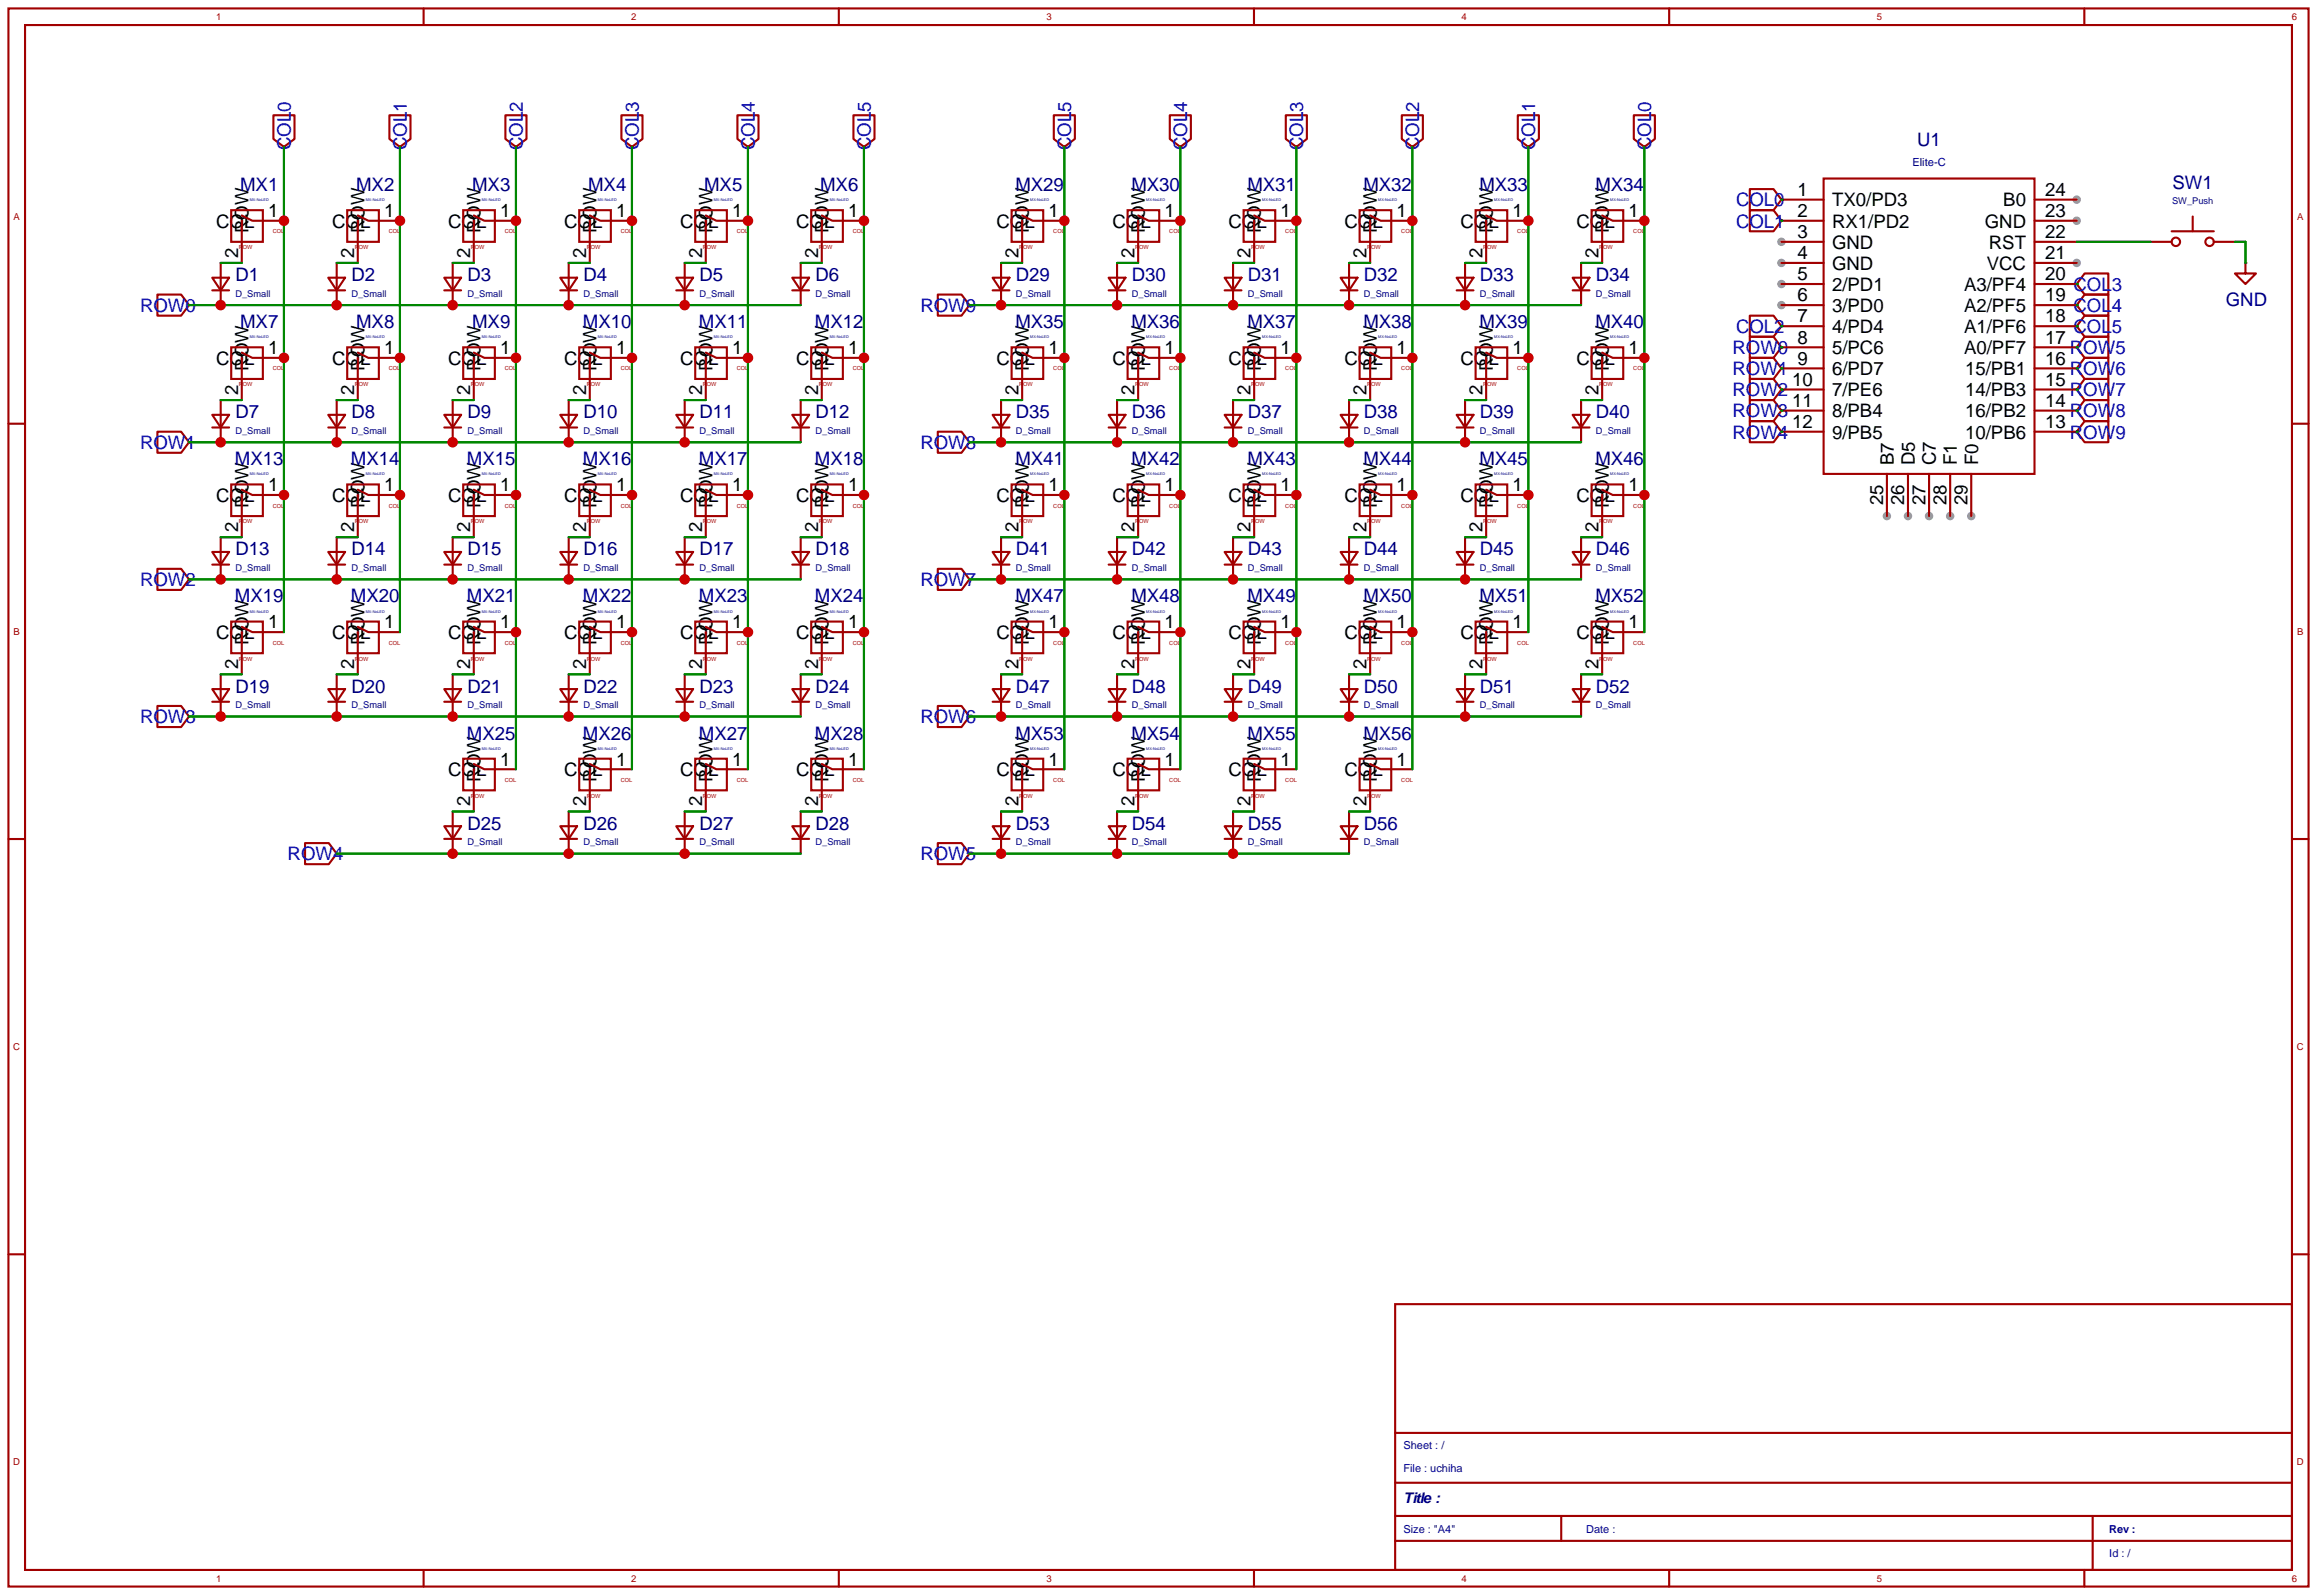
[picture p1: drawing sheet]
<svg xmlns="http://www.w3.org/2000/svg" width="279mm" height="192mm" viewBox="0 0 279 192" stroke-linecap="round" stroke-linejoin="round" font-family="sans-serif">
<defs><g id="words">
<g font-size="2.2" fill="#000080">
<text x="230.9" y="17.6">U1</text>
<text x="28.9" y="23">MX1</text>
<text x="42.9" y="23">MX2</text>
<text x="56.9" y="23">MX3</text>
<text x="70.8" y="23">MX4</text>
<text x="84.8" y="23">MX5</text>
<text x="98.8" y="23">MX6</text>
<text x="122.3" y="23">MX29</text>
<text x="136.2" y="23">MX30</text>
<text x="150.2" y="23">MX31</text>
<text x="164.2" y="23">MX32</text>
<text x="178.2" y="23">MX33</text>
<text x="192.1" y="23">MX34</text>
<text x="261.6" y="22.7">SW1</text>
<text x="28.4" y="33.8">D1</text>
<text x="42.3" y="33.8">D2</text>
<text x="56.3" y="33.8">D3</text>
<text x="70.3" y="33.8">D4</text>
<text x="84.2" y="33.8">D5</text>
<text x="98.2" y="33.8">D6</text>
<text x="122.3" y="33.8">D29</text>
<text x="136.3" y="33.8">D30</text>
<text x="150.3" y="33.8">D31</text>
<text x="164.2" y="33.8">D32</text>
<text x="178.2" y="33.8">D33</text>
<text x="192.2" y="33.8">D34</text>
<text x="28.9" y="39.5">MX7</text>
<text x="42.9" y="39.5">MX8</text>
<text x="56.9" y="39.5">MX9</text>
<text x="70.2" y="39.5">MX10</text>
<text x="84.2" y="39.5">MX11</text>
<text x="98.1" y="39.5">MX12</text>
<text x="122.3" y="39.5">MX35</text>
<text x="136.2" y="39.5">MX36</text>
<text x="150.2" y="39.5">MX37</text>
<text x="164.2" y="39.5">MX38</text>
<text x="178.2" y="39.5">MX39</text>
<text x="192.1" y="39.5">MX40</text>
<text x="268.1" y="36.9">GND</text>
<text x="28.4" y="50.4">D7</text>
<text x="42.3" y="50.4">D8</text>
<text x="56.3" y="50.4">D9</text>
<text x="70.3" y="50.4">D10</text>
<text x="84.2" y="50.4">D11</text>
<text x="98.2" y="50.4">D12</text>
<text x="122.3" y="50.4">D35</text>
<text x="136.3" y="50.4">D36</text>
<text x="150.3" y="50.4">D37</text>
<text x="164.2" y="50.4">D38</text>
<text x="178.2" y="50.4">D39</text>
<text x="192.2" y="50.4">D40</text>
<text x="28.3" y="56">MX13</text>
<text x="42.3" y="56">MX14</text>
<text x="56.2" y="56">MX15</text>
<text x="70.2" y="56">MX16</text>
<text x="84.2" y="56">MX17</text>
<text x="98.1" y="56">MX18</text>
<text x="122.3" y="56">MX41</text>
<text x="136.2" y="56">MX42</text>
<text x="150.2" y="56">MX43</text>
<text x="164.2" y="56">MX44</text>
<text x="178.2" y="56">MX45</text>
<text x="192.1" y="56">MX46</text>
<text x="28.4" y="66.9">D13</text>
<text x="42.3" y="66.9">D14</text>
<text x="56.3" y="66.9">D15</text>
<text x="70.3" y="66.9">D16</text>
<text x="84.2" y="66.9">D17</text>
<text x="98.2" y="66.9">D18</text>
<text x="122.3" y="66.9">D41</text>
<text x="136.3" y="66.9">D42</text>
<text x="150.3" y="66.9">D43</text>
<text x="164.2" y="66.9">D44</text>
<text x="178.2" y="66.9">D45</text>
<text x="192.2" y="66.9">D46</text>
<text x="28.3" y="72.5">MX19</text>
<text x="42.3" y="72.5">MX20</text>
<text x="56.2" y="72.5">MX21</text>
<text x="70.2" y="72.5">MX22</text>
<text x="84.2" y="72.5">MX23</text>
<text x="98.1" y="72.5">MX24</text>
<text x="122.3" y="72.5">MX47</text>
<text x="136.2" y="72.5">MX48</text>
<text x="150.2" y="72.5">MX49</text>
<text x="164.2" y="72.5">MX50</text>
<text x="178.2" y="72.5">MX51</text>
<text x="192.1" y="72.5">MX52</text>
<text x="28.4" y="83.4">D19</text>
<text x="42.3" y="83.4">D20</text>
<text x="56.3" y="83.4">D21</text>
<text x="70.3" y="83.4">D22</text>
<text x="84.2" y="83.4">D23</text>
<text x="98.2" y="83.4">D24</text>
<text x="122.3" y="83.4">D47</text>
<text x="136.3" y="83.4">D48</text>
<text x="150.3" y="83.4">D49</text>
<text x="164.2" y="83.4">D50</text>
<text x="178.2" y="83.4">D51</text>
<text x="192.2" y="83.4">D52</text>
<text x="56.2" y="89">MX25</text>
<text x="70.2" y="89">MX26</text>
<text x="84.2" y="89">MX27</text>
<text x="98.1" y="89">MX28</text>
<text x="122.3" y="89">MX53</text>
<text x="136.2" y="89">MX54</text>
<text x="150.2" y="89">MX55</text>
<text x="164.2" y="89">MX56</text>
<text x="56.3" y="99.9">D25</text>
<text x="70.3" y="99.9">D26</text>
<text x="84.2" y="99.9">D27</text>
<text x="98.2" y="99.9">D28</text>
<text x="122.3" y="99.9">D53</text>
<text x="136.3" y="99.9">D54</text>
<text x="150.3" y="99.9">D55</text>
<text x="164.2" y="99.9">D56</text>
</g>
<g font-size="2.2" fill="#00f">
<text x="35" y="18.1" transform="rotate(-90 35 18.1)">COL0</text>
<text x="49" y="18.1" transform="rotate(-90 49 18.1)">COL1</text>
<text x="63" y="18.1" transform="rotate(-90 63 18.1)">COL2</text>
<text x="76.9" y="18.1" transform="rotate(-90 76.9 18.1)">COL3</text>
<text x="90.9" y="18.1" transform="rotate(-90 90.9 18.1)">COL4</text>
<text x="104.9" y="18.1" transform="rotate(-90 104.9 18.1)">COL5</text>
<text x="129" y="18.1" transform="rotate(-90 129 18.1)">COL5</text>
<text x="143" y="18.1" transform="rotate(-90 143 18.1)">COL4</text>
<text x="156.9" y="18.1" transform="rotate(-90 156.9 18.1)">COL3</text>
<text x="170.9" y="18.1" transform="rotate(-90 170.9 18.1)">COL2</text>
<text x="184.9" y="18.1" transform="rotate(-90 184.9 18.1)">COL1</text>
<text x="198.8" y="18.1" transform="rotate(-90 198.8 18.1)">COL0</text>
<text x="209.1" y="27.4">COL1</text>
<text x="209.1" y="24.9">COL0</text>
<text x="249.7" y="35">COL3</text>
<text x="16.9" y="37.6">ROW0</text>
<text x="110.8" y="37.6">ROW9</text>
<text x="209.1" y="40.1">COL2</text>
<text x="249.7" y="40.1">COL5</text>
<text x="249.7" y="37.6">COL4</text>
<text x="208.6" y="42.6">ROW0</text>
<text x="208.6" y="45.2">ROW1</text>
<text x="208.6" y="47.7">ROW2</text>
<text x="249.3" y="42.6">ROW5</text>
<text x="249.3" y="45.2">ROW6</text>
<text x="249.3" y="47.7">ROW7</text>
<text x="208.6" y="52.8">ROW4</text>
<text x="208.6" y="50.3">ROW3</text>
<text x="249.3" y="50.3">ROW8</text>
<text x="249.3" y="52.8">ROW9</text>
<text x="16.9" y="54.1">ROW1</text>
<text x="110.8" y="54.1">ROW8</text>
<text x="16.9" y="70.6">ROW2</text>
<text x="110.8" y="70.6">ROW7</text>
<text x="16.9" y="87.1">ROW3</text>
<text x="110.8" y="87.1">ROW6</text>
<text x="34.6" y="103.6">ROW4</text>
<text x="110.8" y="103.6">ROW5</text>
</g>
<g font-size="2.2">
<text x="216.5" y="23.6">1</text>
<text x="246.3" y="23.6">24</text>
<text x="26" y="27.4">COL</text>
<text x="29.9" y="28.1" transform="rotate(-90 29.9 28.1)">ROW</text>
<text x="32.3" y="26.1">1</text>
<text x="40" y="27.4">COL</text>
<text x="43.9" y="28.1" transform="rotate(-90 43.9 28.1)">ROW</text>
<text x="46.3" y="26.1">1</text>
<text x="54" y="27.4">COL</text>
<text x="57.9" y="28.1" transform="rotate(-90 57.9 28.1)">ROW</text>
<text x="60.2" y="26.1">1</text>
<text x="67.9" y="27.4">COL</text>
<text x="71.8" y="28.1" transform="rotate(-90 71.8 28.1)">ROW</text>
<text x="74.2" y="26.1">1</text>
<text x="81.9" y="27.4">COL</text>
<text x="85.8" y="28.1" transform="rotate(-90 85.8 28.1)">ROW</text>
<text x="88.2" y="26.1">1</text>
<text x="95.9" y="27.4">COL</text>
<text x="99.8" y="28.1" transform="rotate(-90 99.8 28.1)">ROW</text>
<text x="102.2" y="26.1">1</text>
<text x="120" y="27.4">COL</text>
<text x="123.9" y="28.1" transform="rotate(-90 123.9 28.1)">ROW</text>
<text x="126.3" y="26.1">1</text>
<text x="134" y="27.4">COL</text>
<text x="137.9" y="28.1" transform="rotate(-90 137.9 28.1)">ROW</text>
<text x="140.3" y="26.1">1</text>
<text x="148" y="27.4">COL</text>
<text x="151.9" y="28.1" transform="rotate(-90 151.9 28.1)">ROW</text>
<text x="154.2" y="26.1">1</text>
<text x="161.9" y="27.4">COL</text>
<text x="165.8" y="28.1" transform="rotate(-90 165.8 28.1)">ROW</text>
<text x="168.2" y="26.1">1</text>
<text x="175.9" y="27.4">COL</text>
<text x="179.8" y="28.1" transform="rotate(-90 179.8 28.1)">ROW</text>
<text x="182.2" y="26.1">1</text>
<text x="189.9" y="27.4">COL</text>
<text x="193.8" y="28.1" transform="rotate(-90 193.8 28.1)">ROW</text>
<text x="196.1" y="26.1">1</text>
<text x="216.5" y="26.1">2</text>
<text x="216.5" y="28.7">3</text>
<text x="220.6" y="24.9">TX0/PD3</text>
<text x="220.6" y="27.4">RX1/PD2</text>
<text x="220.6" y="29.9">GND</text>
<text x="239" y="27.4">GND</text>
<text x="239.5" y="29.9">RST</text>
<text x="241.3" y="24.9">B0</text>
<text x="246.3" y="28.7">22</text>
<text x="246.3" y="26.1">23</text>
<text x="28.7" y="31" transform="rotate(-90 28.7 31)">2</text>
<text x="42.6" y="31" transform="rotate(-90 42.6 31)">2</text>
<text x="56.6" y="31" transform="rotate(-90 56.6 31)">2</text>
<text x="70.6" y="31" transform="rotate(-90 70.6 31)">2</text>
<text x="84.5" y="31" transform="rotate(-90 84.5 31)">2</text>
<text x="98.5" y="31" transform="rotate(-90 98.5 31)">2</text>
<text x="122.6" y="31" transform="rotate(-90 122.6 31)">2</text>
<text x="136.6" y="31" transform="rotate(-90 136.6 31)">2</text>
<text x="150.6" y="31" transform="rotate(-90 150.6 31)">2</text>
<text x="164.6" y="31" transform="rotate(-90 164.6 31)">2</text>
<text x="178.5" y="31" transform="rotate(-90 178.5 31)">2</text>
<text x="192.5" y="31" transform="rotate(-90 192.5 31)">2</text>
<text x="216.5" y="31.2">4</text>
<text x="216.5" y="33.7">5</text>
<text x="220.6" y="32.5">GND</text>
<text x="220.6" y="35">2/PD1</text>
<text x="236.5" y="35">A3/PF4</text>
<text x="239.3" y="32.5">VCC</text>
<text x="246.3" y="33.7">20</text>
<text x="246.3" y="31.2">21</text>
<text x="216.5" y="36.3">6</text>
<text x="216.5" y="38.8">7</text>
<text x="216.5" y="41.4">8</text>
<text x="220.6" y="37.6">3/PD0</text>
<text x="220.6" y="40.1">4/PD4</text>
<text x="236.5" y="40.1">A1/PF6</text>
<text x="236.5" y="37.6">A2/PF5</text>
<text x="246.3" y="41.4">17</text>
<text x="246.3" y="38.8">18</text>
<text x="246.3" y="36.3">19</text>
<text x="26" y="43.9">COL</text>
<text x="28.7" y="47.5" transform="rotate(-90 28.7 47.5)">2</text>
<text x="29.9" y="44.6" transform="rotate(-90 29.9 44.6)">ROW</text>
<text x="32.3" y="42.6">1</text>
<text x="40" y="43.9">COL</text>
<text x="42.6" y="47.5" transform="rotate(-90 42.6 47.5)">2</text>
<text x="43.9" y="44.6" transform="rotate(-90 43.9 44.6)">ROW</text>
<text x="46.3" y="42.6">1</text>
<text x="54" y="43.9">COL</text>
<text x="56.6" y="47.5" transform="rotate(-90 56.6 47.5)">2</text>
<text x="57.9" y="44.6" transform="rotate(-90 57.9 44.6)">ROW</text>
<text x="60.2" y="42.6">1</text>
<text x="67.9" y="43.9">COL</text>
<text x="70.6" y="47.5" transform="rotate(-90 70.6 47.5)">2</text>
<text x="71.8" y="44.6" transform="rotate(-90 71.8 44.6)">ROW</text>
<text x="74.2" y="42.6">1</text>
<text x="81.9" y="43.9">COL</text>
<text x="84.5" y="47.5" transform="rotate(-90 84.5 47.5)">2</text>
<text x="85.8" y="44.6" transform="rotate(-90 85.8 44.6)">ROW</text>
<text x="88.2" y="42.6">1</text>
<text x="95.9" y="43.9">COL</text>
<text x="98.5" y="47.5" transform="rotate(-90 98.5 47.5)">2</text>
<text x="99.8" y="44.6" transform="rotate(-90 99.8 44.6)">ROW</text>
<text x="102.2" y="42.6">1</text>
<text x="120" y="43.9">COL</text>
<text x="122.6" y="47.5" transform="rotate(-90 122.6 47.5)">2</text>
<text x="123.9" y="44.6" transform="rotate(-90 123.9 44.6)">ROW</text>
<text x="126.3" y="42.6">1</text>
<text x="134" y="43.9">COL</text>
<text x="136.6" y="47.5" transform="rotate(-90 136.6 47.5)">2</text>
<text x="137.9" y="44.6" transform="rotate(-90 137.9 44.6)">ROW</text>
<text x="140.3" y="42.6">1</text>
<text x="148" y="43.9">COL</text>
<text x="150.6" y="47.5" transform="rotate(-90 150.6 47.5)">2</text>
<text x="151.9" y="44.6" transform="rotate(-90 151.9 44.6)">ROW</text>
<text x="154.2" y="42.6">1</text>
<text x="161.9" y="43.9">COL</text>
<text x="164.6" y="47.5" transform="rotate(-90 164.6 47.5)">2</text>
<text x="165.8" y="44.6" transform="rotate(-90 165.8 44.6)">ROW</text>
<text x="168.2" y="42.6">1</text>
<text x="175.9" y="43.9">COL</text>
<text x="178.5" y="47.5" transform="rotate(-90 178.5 47.5)">2</text>
<text x="179.8" y="44.6" transform="rotate(-90 179.8 44.6)">ROW</text>
<text x="182.2" y="42.6">1</text>
<text x="189.9" y="43.9">COL</text>
<text x="192.5" y="47.5" transform="rotate(-90 192.5 47.5)">2</text>
<text x="193.8" y="44.6" transform="rotate(-90 193.8 44.6)">ROW</text>
<text x="196.1" y="42.6">1</text>
<text x="215.8" y="46.4">10</text>
<text x="216.5" y="43.9">9</text>
<text x="220.6" y="47.7">7/PE6</text>
<text x="220.6" y="42.6">5/PC6</text>
<text x="220.6" y="45.2">6/PD7</text>
<text x="236.5" y="42.6">A0/PF7</text>
<text x="236.7" y="47.7">14/PB3</text>
<text x="236.7" y="45.2">15/PB1</text>
<text x="246.3" y="46.4">15</text>
<text x="246.3" y="43.9">16</text>
<text x="215.8" y="49">11</text>
<text x="215.8" y="51.5">12</text>
<text x="220.6" y="50.3">8/PB4</text>
<text x="220.6" y="52.8">9/PB5</text>
<text x="236.7" y="52.8">10/PB6</text>
<text x="236.7" y="50.3">16/PB2</text>
<text x="246.3" y="51.5">13</text>
<text x="246.3" y="49">14</text>
<text x="32.3" y="59.1">1</text>
<text x="46.3" y="59.1">1</text>
<text x="60.2" y="59.1">1</text>
<text x="74.2" y="59.1">1</text>
<text x="88.2" y="59.1">1</text>
<text x="102.2" y="59.1">1</text>
<text x="126.3" y="59.1">1</text>
<text x="140.3" y="59.1">1</text>
<text x="154.2" y="59.1">1</text>
<text x="168.2" y="59.1">1</text>
<text x="182.2" y="59.1">1</text>
<text x="196.1" y="59.1">1</text>
<text x="228.1" y="56" transform="rotate(-90 228.1 56)">B7</text>
<text x="230.6" y="56" transform="rotate(-90 230.6 56)">D5</text>
<text x="233.1" y="56" transform="rotate(-90 233.1 56)">C7</text>
<text x="235.7" y="56" transform="rotate(-90 235.7 56)">F1</text>
<text x="238.2" y="56" transform="rotate(-90 238.2 56)">F0</text>
<text x="26" y="60.4">COL</text>
<text x="28.7" y="64" transform="rotate(-90 28.7 64)">2</text>
<text x="29.9" y="61.1" transform="rotate(-90 29.9 61.1)">ROW</text>
<text x="40" y="60.4">COL</text>
<text x="42.6" y="64" transform="rotate(-90 42.6 64)">2</text>
<text x="43.9" y="61.1" transform="rotate(-90 43.9 61.1)">ROW</text>
<text x="54" y="60.4">COL</text>
<text x="56.6" y="64" transform="rotate(-90 56.6 64)">2</text>
<text x="57.9" y="61.1" transform="rotate(-90 57.9 61.1)">ROW</text>
<text x="67.9" y="60.4">COL</text>
<text x="70.6" y="64" transform="rotate(-90 70.6 64)">2</text>
<text x="71.8" y="61.1" transform="rotate(-90 71.8 61.1)">ROW</text>
<text x="81.9" y="60.4">COL</text>
<text x="84.5" y="64" transform="rotate(-90 84.5 64)">2</text>
<text x="85.8" y="61.1" transform="rotate(-90 85.8 61.1)">ROW</text>
<text x="95.9" y="60.4">COL</text>
<text x="98.5" y="64" transform="rotate(-90 98.5 64)">2</text>
<text x="99.8" y="61.1" transform="rotate(-90 99.8 61.1)">ROW</text>
<text x="120" y="60.4">COL</text>
<text x="122.6" y="64" transform="rotate(-90 122.6 64)">2</text>
<text x="123.9" y="61.1" transform="rotate(-90 123.9 61.1)">ROW</text>
<text x="134" y="60.4">COL</text>
<text x="136.6" y="64" transform="rotate(-90 136.6 64)">2</text>
<text x="137.9" y="61.1" transform="rotate(-90 137.9 61.1)">ROW</text>
<text x="148" y="60.4">COL</text>
<text x="150.6" y="64" transform="rotate(-90 150.6 64)">2</text>
<text x="151.9" y="61.1" transform="rotate(-90 151.9 61.1)">ROW</text>
<text x="161.9" y="60.4">COL</text>
<text x="164.6" y="64" transform="rotate(-90 164.6 64)">2</text>
<text x="165.8" y="61.1" transform="rotate(-90 165.8 61.1)">ROW</text>
<text x="175.9" y="60.4">COL</text>
<text x="178.5" y="64" transform="rotate(-90 178.5 64)">2</text>
<text x="179.8" y="61.1" transform="rotate(-90 179.8 61.1)">ROW</text>
<text x="189.9" y="60.4">COL</text>
<text x="192.5" y="64" transform="rotate(-90 192.5 64)">2</text>
<text x="193.8" y="61.1" transform="rotate(-90 193.8 61.1)">ROW</text>
<text x="226.8" y="60.8" transform="rotate(-90 226.8 60.8)">25</text>
<text x="229.3" y="60.8" transform="rotate(-90 229.3 60.8)">26</text>
<text x="231.9" y="60.8" transform="rotate(-90 231.9 60.8)">27</text>
<text x="234.4" y="60.8" transform="rotate(-90 234.4 60.8)">28</text>
<text x="236.9" y="60.8" transform="rotate(-90 236.9 60.8)">29</text>
<text x="26" y="76.9">COL</text>
<text x="29.9" y="77.6" transform="rotate(-90 29.9 77.6)">ROW</text>
<text x="32.3" y="75.7">1</text>
<text x="40" y="76.9">COL</text>
<text x="43.9" y="77.6" transform="rotate(-90 43.9 77.6)">ROW</text>
<text x="46.3" y="75.7">1</text>
<text x="54" y="76.9">COL</text>
<text x="57.9" y="77.6" transform="rotate(-90 57.9 77.6)">ROW</text>
<text x="60.2" y="75.7">1</text>
<text x="67.9" y="76.9">COL</text>
<text x="71.8" y="77.6" transform="rotate(-90 71.8 77.6)">ROW</text>
<text x="74.2" y="75.7">1</text>
<text x="81.9" y="76.9">COL</text>
<text x="85.8" y="77.6" transform="rotate(-90 85.8 77.6)">ROW</text>
<text x="88.2" y="75.7">1</text>
<text x="95.9" y="76.9">COL</text>
<text x="99.8" y="77.6" transform="rotate(-90 99.8 77.6)">ROW</text>
<text x="102.2" y="75.7">1</text>
<text x="120" y="76.9">COL</text>
<text x="123.9" y="77.6" transform="rotate(-90 123.9 77.6)">ROW</text>
<text x="126.3" y="75.7">1</text>
<text x="134" y="76.9">COL</text>
<text x="137.9" y="77.6" transform="rotate(-90 137.9 77.6)">ROW</text>
<text x="140.3" y="75.7">1</text>
<text x="148" y="76.9">COL</text>
<text x="151.9" y="77.6" transform="rotate(-90 151.9 77.6)">ROW</text>
<text x="154.2" y="75.7">1</text>
<text x="161.9" y="76.9">COL</text>
<text x="165.8" y="77.6" transform="rotate(-90 165.8 77.6)">ROW</text>
<text x="168.2" y="75.7">1</text>
<text x="175.9" y="76.9">COL</text>
<text x="179.8" y="77.6" transform="rotate(-90 179.8 77.6)">ROW</text>
<text x="182.2" y="75.7">1</text>
<text x="189.9" y="76.9">COL</text>
<text x="193.8" y="77.6" transform="rotate(-90 193.8 77.6)">ROW</text>
<text x="196.1" y="75.7">1</text>
<text x="28.7" y="80.5" transform="rotate(-90 28.7 80.5)">2</text>
<text x="42.6" y="80.5" transform="rotate(-90 42.6 80.5)">2</text>
<text x="56.6" y="80.5" transform="rotate(-90 56.6 80.5)">2</text>
<text x="70.6" y="80.5" transform="rotate(-90 70.6 80.5)">2</text>
<text x="84.5" y="80.5" transform="rotate(-90 84.5 80.5)">2</text>
<text x="98.5" y="80.5" transform="rotate(-90 98.5 80.5)">2</text>
<text x="122.6" y="80.5" transform="rotate(-90 122.6 80.5)">2</text>
<text x="136.6" y="80.5" transform="rotate(-90 136.6 80.5)">2</text>
<text x="150.6" y="80.5" transform="rotate(-90 150.6 80.5)">2</text>
<text x="164.6" y="80.5" transform="rotate(-90 164.6 80.5)">2</text>
<text x="178.5" y="80.5" transform="rotate(-90 178.5 80.5)">2</text>
<text x="192.5" y="80.5" transform="rotate(-90 192.5 80.5)">2</text>
<text x="54" y="93.4">COL</text>
<text x="57.9" y="94.1" transform="rotate(-90 57.9 94.1)">ROW</text>
<text x="60.2" y="92.2">1</text>
<text x="67.9" y="93.4">COL</text>
<text x="71.8" y="94.1" transform="rotate(-90 71.8 94.1)">ROW</text>
<text x="74.2" y="92.2">1</text>
<text x="81.9" y="93.4">COL</text>
<text x="85.8" y="94.1" transform="rotate(-90 85.8 94.1)">ROW</text>
<text x="88.2" y="92.2">1</text>
<text x="95.9" y="93.4">COL</text>
<text x="99.8" y="94.1" transform="rotate(-90 99.8 94.1)">ROW</text>
<text x="102.2" y="92.2">1</text>
<text x="120" y="93.4">COL</text>
<text x="123.9" y="94.1" transform="rotate(-90 123.9 94.1)">ROW</text>
<text x="126.3" y="92.2">1</text>
<text x="134" y="93.4">COL</text>
<text x="137.9" y="94.1" transform="rotate(-90 137.9 94.1)">ROW</text>
<text x="140.3" y="92.2">1</text>
<text x="148" y="93.4">COL</text>
<text x="151.9" y="94.1" transform="rotate(-90 151.9 94.1)">ROW</text>
<text x="154.2" y="92.2">1</text>
<text x="161.9" y="93.4">COL</text>
<text x="165.8" y="94.1" transform="rotate(-90 165.8 94.1)">ROW</text>
<text x="168.2" y="92.2">1</text>
<text x="56.6" y="97" transform="rotate(-90 56.6 97)">2</text>
<text x="70.6" y="97" transform="rotate(-90 70.6 97)">2</text>
<text x="84.5" y="97" transform="rotate(-90 84.5 97)">2</text>
<text x="98.5" y="97" transform="rotate(-90 98.5 97)">2</text>
<text x="122.6" y="97" transform="rotate(-90 122.6 97)">2</text>
<text x="136.6" y="97" transform="rotate(-90 136.6 97)">2</text>
<text x="150.6" y="97" transform="rotate(-90 150.6 97)">2</text>
<text x="164.6" y="97" transform="rotate(-90 164.6 97)">2</text>
</g>
<text font-size="1.8" fill="#000080" x="169" y="181">Title :</text>
<g font-size="1.3" fill="#000080">
<text x="230.3" y="19.9">Elite-C</text>
<text x="169" y="177.2">File : uchiha</text>
<text x="169" y="174.5">Sheet : /</text>
<text x="169" y="184.6">Size : &quot;A4&quot;</text>
<text x="191" y="184.6">Date :</text>
<text x="254" y="184.6">Rev :</text>
<text x="254" y="187.4">Id : /</text>
</g>
<g font-size="1.1" fill="#a00000">
<text x="26" y="2.4">1</text>
<text x="76" y="2.4">2</text>
<text x="126" y="2.4">3</text>
<text x="176" y="2.4">4</text>
<text x="226" y="2.4">5</text>
<text x="276" y="2.4">6</text>
<text x="1.6" y="26.4">A</text>
<text x="276.6" y="26.4">A</text>
<text x="1.6" y="76.4">B</text>
<text x="276.6" y="76.4">B</text>
<text x="1.6" y="126.4">C</text>
<text x="276.6" y="126.4">C</text>
<text x="1.6" y="176.4">D</text>
<text x="276.6" y="176.4">D</text>
<text x="26" y="190.4">1</text>
<text x="76" y="190.4">2</text>
<text x="126" y="190.4">3</text>
<text x="176" y="190.4">4</text>
<text x="226" y="190.4">5</text>
<text x="276" y="190.4">6</text>
</g>
<g font-size="1.1" fill="#000080">
<text x="261.6" y="24.6">SW_Push</text>
<text x="28.4" y="35.8">D_Small</text>
<text x="42.3" y="35.8">D_Small</text>
<text x="56.3" y="35.8">D_Small</text>
<text x="70.3" y="35.8">D_Small</text>
<text x="84.2" y="35.8">D_Small</text>
<text x="98.2" y="35.8">D_Small</text>
<text x="122.3" y="35.8">D_Small</text>
<text x="136.3" y="35.8">D_Small</text>
<text x="150.3" y="35.8">D_Small</text>
<text x="164.2" y="35.8">D_Small</text>
<text x="178.2" y="35.8">D_Small</text>
<text x="192.2" y="35.8">D_Small</text>
<text x="28.4" y="52.3">D_Small</text>
<text x="42.3" y="52.3">D_Small</text>
<text x="56.3" y="52.3">D_Small</text>
<text x="70.3" y="52.3">D_Small</text>
<text x="84.2" y="52.3">D_Small</text>
<text x="98.2" y="52.3">D_Small</text>
<text x="122.3" y="52.3">D_Small</text>
<text x="136.3" y="52.3">D_Small</text>
<text x="150.3" y="52.3">D_Small</text>
<text x="164.2" y="52.3">D_Small</text>
<text x="178.2" y="52.3">D_Small</text>
<text x="192.2" y="52.3">D_Small</text>
<text x="28.4" y="68.8">D_Small</text>
<text x="42.3" y="68.8">D_Small</text>
<text x="56.3" y="68.8">D_Small</text>
<text x="70.3" y="68.8">D_Small</text>
<text x="84.2" y="68.8">D_Small</text>
<text x="98.2" y="68.8">D_Small</text>
<text x="122.3" y="68.8">D_Small</text>
<text x="136.3" y="68.8">D_Small</text>
<text x="150.3" y="68.8">D_Small</text>
<text x="164.2" y="68.8">D_Small</text>
<text x="178.2" y="68.8">D_Small</text>
<text x="192.2" y="68.8">D_Small</text>
<text x="28.4" y="85.3">D_Small</text>
<text x="42.3" y="85.3">D_Small</text>
<text x="56.3" y="85.3">D_Small</text>
<text x="70.3" y="85.3">D_Small</text>
<text x="84.2" y="85.3">D_Small</text>
<text x="98.2" y="85.3">D_Small</text>
<text x="122.3" y="85.3">D_Small</text>
<text x="136.3" y="85.3">D_Small</text>
<text x="150.3" y="85.3">D_Small</text>
<text x="164.2" y="85.3">D_Small</text>
<text x="178.2" y="85.3">D_Small</text>
<text x="192.2" y="85.3">D_Small</text>
<text x="56.3" y="101.8">D_Small</text>
<text x="70.3" y="101.8">D_Small</text>
<text x="84.2" y="101.8">D_Small</text>
<text x="98.2" y="101.8">D_Small</text>
<text x="122.3" y="101.8">D_Small</text>
<text x="136.3" y="101.8">D_Small</text>
<text x="150.3" y="101.8">D_Small</text>
<text x="164.2" y="101.8">D_Small</text>
</g>
<g font-size=".7" fill="#a00000">
<text x="28.7" y="30">ROW</text>
<text x="32.9" y="28.1">COL</text>
<text x="42.7" y="30">ROW</text>
<text x="46.8" y="28.1">COL</text>
<text x="56.7" y="30">ROW</text>
<text x="60.8" y="28.1">COL</text>
<text x="70.7" y="30">ROW</text>
<text x="74.8" y="28.1">COL</text>
<text x="84.6" y="30">ROW</text>
<text x="88.7" y="28.1">COL</text>
<text x="98.6" y="30">ROW</text>
<text x="102.7" y="28.1">COL</text>
<text x="122.7" y="30">ROW</text>
<text x="126.8" y="28.1">COL</text>
<text x="136.7" y="30">ROW</text>
<text x="140.8" y="28.1">COL</text>
<text x="150.7" y="30">ROW</text>
<text x="154.8" y="28.1">COL</text>
<text x="164.6" y="30">ROW</text>
<text x="168.8" y="28.1">COL</text>
<text x="178.6" y="30">ROW</text>
<text x="182.7" y="28.1">COL</text>
<text x="192.6" y="30">ROW</text>
<text x="196.7" y="28.1">COL</text>
<text x="28.7" y="46.5">ROW</text>
<text x="32.9" y="44.6">COL</text>
<text x="42.7" y="46.5">ROW</text>
<text x="46.8" y="44.6">COL</text>
<text x="56.7" y="46.5">ROW</text>
<text x="60.8" y="44.6">COL</text>
<text x="70.7" y="46.5">ROW</text>
<text x="74.8" y="44.6">COL</text>
<text x="84.6" y="46.5">ROW</text>
<text x="88.7" y="44.6">COL</text>
<text x="98.6" y="46.5">ROW</text>
<text x="102.7" y="44.6">COL</text>
<text x="122.7" y="46.5">ROW</text>
<text x="126.8" y="44.6">COL</text>
<text x="136.7" y="46.5">ROW</text>
<text x="140.8" y="44.6">COL</text>
<text x="150.7" y="46.5">ROW</text>
<text x="154.8" y="44.6">COL</text>
<text x="164.6" y="46.5">ROW</text>
<text x="168.8" y="44.6">COL</text>
<text x="178.6" y="46.5">ROW</text>
<text x="182.7" y="44.6">COL</text>
<text x="192.6" y="46.5">ROW</text>
<text x="196.7" y="44.6">COL</text>
<text x="28.7" y="63">ROW</text>
<text x="32.9" y="61.1">COL</text>
<text x="42.7" y="63">ROW</text>
<text x="46.8" y="61.1">COL</text>
<text x="56.7" y="63">ROW</text>
<text x="60.8" y="61.1">COL</text>
<text x="70.7" y="63">ROW</text>
<text x="74.8" y="61.1">COL</text>
<text x="84.6" y="63">ROW</text>
<text x="88.7" y="61.1">COL</text>
<text x="98.6" y="63">ROW</text>
<text x="102.7" y="61.1">COL</text>
<text x="122.7" y="63">ROW</text>
<text x="126.8" y="61.1">COL</text>
<text x="136.7" y="63">ROW</text>
<text x="140.8" y="61.1">COL</text>
<text x="150.7" y="63">ROW</text>
<text x="154.8" y="61.1">COL</text>
<text x="164.6" y="63">ROW</text>
<text x="168.8" y="61.1">COL</text>
<text x="178.6" y="63">ROW</text>
<text x="182.7" y="61.1">COL</text>
<text x="192.6" y="63">ROW</text>
<text x="196.7" y="61.1">COL</text>
<text x="32.9" y="77.6">COL</text>
<text x="46.8" y="77.6">COL</text>
<text x="60.8" y="77.6">COL</text>
<text x="74.8" y="77.6">COL</text>
<text x="88.7" y="77.6">COL</text>
<text x="102.7" y="77.6">COL</text>
<text x="126.8" y="77.6">COL</text>
<text x="140.8" y="77.6">COL</text>
<text x="154.8" y="77.6">COL</text>
<text x="168.8" y="77.6">COL</text>
<text x="182.7" y="77.6">COL</text>
<text x="196.7" y="77.6">COL</text>
<text x="28.7" y="79.5">ROW</text>
<text x="42.7" y="79.5">ROW</text>
<text x="56.7" y="79.5">ROW</text>
<text x="70.7" y="79.5">ROW</text>
<text x="84.6" y="79.5">ROW</text>
<text x="98.6" y="79.5">ROW</text>
<text x="122.7" y="79.5">ROW</text>
<text x="136.7" y="79.5">ROW</text>
<text x="150.7" y="79.5">ROW</text>
<text x="164.6" y="79.5">ROW</text>
<text x="178.6" y="79.5">ROW</text>
<text x="192.6" y="79.5">ROW</text>
<text x="60.8" y="94.1">COL</text>
<text x="74.8" y="94.1">COL</text>
<text x="88.7" y="94.1">COL</text>
<text x="102.7" y="94.1">COL</text>
<text x="126.8" y="94.1">COL</text>
<text x="140.8" y="94.1">COL</text>
<text x="154.8" y="94.1">COL</text>
<text x="168.8" y="94.1">COL</text>
<text x="56.7" y="96">ROW</text>
<text x="70.7" y="96">ROW</text>
<text x="84.6" y="96">ROW</text>
<text x="98.6" y="96">ROW</text>
<text x="122.7" y="96">ROW</text>
<text x="136.7" y="96">ROW</text>
<text x="150.7" y="96">ROW</text>
<text x="164.6" y="96">ROW</text>
</g>
<g font-size=".4" fill="#000080">
<text x="30.1" y="24.2">MX-NoLED</text>
<text x="44.1" y="24.2">MX-NoLED</text>
<text x="58" y="24.2">MX-NoLED</text>
<text x="72" y="24.2">MX-NoLED</text>
<text x="86" y="24.2">MX-NoLED</text>
<text x="99.9" y="24.2">MX-NoLED</text>
<text x="124.1" y="24.2">MX-NoLED</text>
<text x="138" y="24.2">MX-NoLED</text>
<text x="152" y="24.2">MX-NoLED</text>
<text x="166" y="24.2">MX-NoLED</text>
<text x="180" y="24.2">MX-NoLED</text>
<text x="193.9" y="24.2">MX-NoLED</text>
<text x="30.1" y="40.7">MX-NoLED</text>
<text x="44.1" y="40.7">MX-NoLED</text>
<text x="58" y="40.7">MX-NoLED</text>
<text x="72" y="40.7">MX-NoLED</text>
<text x="86" y="40.7">MX-NoLED</text>
<text x="99.9" y="40.7">MX-NoLED</text>
<text x="124.1" y="40.7">MX-NoLED</text>
<text x="138" y="40.7">MX-NoLED</text>
<text x="152" y="40.7">MX-NoLED</text>
<text x="166" y="40.7">MX-NoLED</text>
<text x="180" y="40.7">MX-NoLED</text>
<text x="193.9" y="40.7">MX-NoLED</text>
<text x="30.1" y="57.2">MX-NoLED</text>
<text x="44.1" y="57.2">MX-NoLED</text>
<text x="58" y="57.2">MX-NoLED</text>
<text x="72" y="57.2">MX-NoLED</text>
<text x="86" y="57.2">MX-NoLED</text>
<text x="99.9" y="57.2">MX-NoLED</text>
<text x="124.1" y="57.2">MX-NoLED</text>
<text x="138" y="57.2">MX-NoLED</text>
<text x="152" y="57.2">MX-NoLED</text>
<text x="166" y="57.2">MX-NoLED</text>
<text x="180" y="57.2">MX-NoLED</text>
<text x="193.9" y="57.2">MX-NoLED</text>
<text x="30.1" y="73.8">MX-NoLED</text>
<text x="44.1" y="73.8">MX-NoLED</text>
<text x="58" y="73.8">MX-NoLED</text>
<text x="72" y="73.8">MX-NoLED</text>
<text x="86" y="73.8">MX-NoLED</text>
<text x="99.9" y="73.8">MX-NoLED</text>
<text x="124.1" y="73.8">MX-NoLED</text>
<text x="138" y="73.8">MX-NoLED</text>
<text x="152" y="73.8">MX-NoLED</text>
<text x="166" y="73.8">MX-NoLED</text>
<text x="180" y="73.8">MX-NoLED</text>
<text x="193.9" y="73.8">MX-NoLED</text>
<text x="58" y="90.3">MX-NoLED</text>
<text x="72" y="90.3">MX-NoLED</text>
<text x="86" y="90.3">MX-NoLED</text>
<text x="99.9" y="90.3">MX-NoLED</text>
<text x="124.1" y="90.3">MX-NoLED</text>
<text x="138" y="90.3">MX-NoLED</text>
<text x="152" y="90.3">MX-NoLED</text>
<text x="166" y="90.3">MX-NoLED</text>
</g>
</g></defs>
<g fill="#999">
<circle cx="250.1" cy="31.7" r=".51"/>
<circle cx="250.1" cy="26.6" r=".51"/>
<circle cx="250.1" cy="24" r=".51"/>
<circle cx="227.2" cy="62.1" r=".51"/>
<circle cx="229.8" cy="62.1" r=".51"/>
<circle cx="232.3" cy="62.1" r=".51"/>
<circle cx="234.9" cy="62.1" r=".51"/>
<circle cx="237.4" cy="62.1" r=".51"/>
<circle cx="214.5" cy="29.1" r=".51"/>
<circle cx="214.5" cy="31.7" r=".51"/>
<circle cx="214.5" cy="34.2" r=".51"/>
<circle cx="214.5" cy="36.7" r=".51"/>
</g>
<g fill="none" stroke="#a10000" stroke-width=".25">
<path d="M1 1h277v190h-277zM3 3h273v186h-273zM32.9 13.9h2.6v2.8l-1.3 1-1.3-1zM34.2 17.7h.1M46.9 13.9h2.5v2.8l-1.2 1-1.3-1zM48.2 17.7h.1M51 1v2M60.9 13.9h2.5v2.8l-1.3 1-1.2-1zM62.1 17.7h.1M74.8 13.9h2.6v2.8l-1.3 1-1.3-1zM76.1 17.7h.1M88.8 13.9h2.5v2.8l-1.2 1-1.3-1z"/>
<path d="M90.1 17.7h.1M101 1v2M102.8 13.9h2.5v2.8l-1.3 1-1.2-1zM104 17.7h.1M126.9 13.9h2.5v2.8l-1.2 1-1.3-1zM128.2 17.7h.1M140.9 13.9h2.5v2.8l-1.3 1-1.2-1zM142.1 17.7h.1M151 1v2M154.8 13.9h2.6v2.8l-1.3 1-1.3-1zM156.1 17.7h.1M168.8 13.9h2.6v2.8l-1.3 1-1.3-1z"/>
<path d="M170.1 17.7h.1M182.8 13.9h2.5v2.8l-1.2 1-1.3-1zM184.1 17.7h.1M196.8 13.9h2.5v2.8l-1.3 1-1.2-1zM198 17.7h.1M201 1v2M251 1v2M19 35.5h2.8l1 1.2-1 1.3h-2.8zM22.8 36.7h.1M25.6 33.4h2l-1 1.6zM25.6 35h2M26.6 31.7v5"/>
<path d="M27.8 25.3h3.9v3.8h-3.9zM29.1 25.9l1.3 .7h3.8M29.1 26.6v5.1M39.5 33.4h2.1l-1.1 1.6zM39.5 35h2.1M40.5 31.7v5M41.8 25.3h3.8v3.8h-3.8zM43.1 25.9l1.3 .7h3.8M43.1 26.6v5.1M53.5 33.4h2l-1 1.6zM53.5 35h2M54.5 31.7v5"/>
<path d="M55.8 25.3h3.8v3.8h-3.8zM57.1 25.9l1.2 .7h3.8M57.1 26.6v5.1M67.5 33.4h2l-1 1.6zM67.5 35h2M68.5 31.7v5M69.8 25.3h3.8v3.8h-3.8zM71 25.9l1.3 .7h3.8M71 26.6v5.1M81.4 33.4h2.1l-1 1.6zM81.4 35h2.1M82.5 31.7v5"/>
<path d="M83.7 25.3h3.8v3.8h-3.8zM85 25.9l1.3 .7h3.8M85 26.6v5.1M95.4 33.4h2l-1 1.6zM95.4 35h2M96.4 31.7v5M97.7 25.3h3.8v3.8h-3.8zM99 25.9l1.2 .7h3.8M99 26.6v5.1M112.9 35.5h2.9l.9 1.2-.9 1.3h-2.9zM116.7 36.7h.1M119.5 33.4h2.1l-1 1.6z"/>
<path d="M119.5 35h2.1M120.6 31.7v5M121.8 25.3h3.8v3.8h-3.8zM123.1 25.9l1.3 .7h3.8M123.1 26.6v5.1M133.5 33.4h2l-1 1.6zM133.5 35h2M134.5 31.7v5M135.8 25.3h3.8v3.8h-3.8zM137.1 25.9l1.2 .7h3.8M137.1 26.6v5.1M147.5 33.4h2l-1 1.6z"/>
<path d="M147.5 35h2M148.5 31.7v5M149.8 25.3h3.8v3.8h-3.8zM151 25.9l1.3 .7h3.8M151 26.6v5.1M161.5 33.4h2l-1 1.6zM161.5 35h2M162.5 31.7v5M163.7 25.3h3.8v3.8h-3.8zM165 25.9l1.3 .7h3.8M165 26.6v5.1M175.4 33.4h2.1l-1.1 1.6z"/>
<path d="M175.4 35h2.1M176.4 31.7v5M177.7 25.3h3.8v3.8h-3.8zM179 25.9l1.2 .7h3.9M179 26.6v5.1M189.4 33.4h2l-1 1.6zM189.4 35h2M190.4 31.7v5M191.7 25.3h3.8v3.8h-3.8zM192.9 25.9l1.3 .7h3.8M192.9 26.6v5.1M210.7 38h2.9l.9 1.3-.9 1.2h-2.9z"/>
<path d="M210.7 25.3h2.9l.9 1.3-.9 1.2h-2.9zM210.7 22.8h2.9l.9 1.2-.9 1.3h-2.9zM214.5 39.3h.1M214.5 26.6h.1M214.5 24h.1M214.5 26.6h5.1M214.5 29.1h5.1M214.5 24h5.1M214.5 39.3h5.1M214.5 36.7h5.1M214.5 34.2h5.1M214.5 31.7h5.1"/>
<path d="M219.6 21.5h25.4v35.6h-25.4zM245 26.6h5.1M245 29.1h5.1M245 24h5.1M245 39.3h5.1M245 36.7h5.1M245 34.2h5.1M245 31.7h5.1M250.1 34.2h.1M250.1 39.3h.1M250.1 36.7h.1M251 32.9h2.9v2.6h-2.9l-.9-1.3z"/>
<path d="M251 38h2.9v2.5h-2.9l-.9-1.2zM251 35.5h2.9v2.5h-2.9l-.9-1.3zM259 29.1h2.5M261.5 27.8h5.1M264.1 26.1v1.7M266.6 29.1h2.5M270.4 31.7h.1M270.4 31.7v1.2h1.3l-1.3 1.3-1.3-1.3h1.3M1 51h2M19 52h2.8l1 1.2-1 1.3h-2.8zM22.8 53.2h.1M25.6 49.9h2l-1 1.6z"/>
<path d="M25.6 51.5h2M26.6 48.2v5M27.8 41.8h3.9v3.8h-3.9zM27.8 58.3h3.9v3.8h-3.9zM29.1 42.5l1.3 .6h3.8M29.1 59l1.3 .6h3.8M29.1 43.1v5.1M29.1 59.6v5.1M39.5 49.9h2.1l-1.1 1.6zM39.5 51.5h2.1M40.5 48.2v5M41.8 58.3h3.8v3.8h-3.8z"/>
<path d="M41.8 41.8h3.8v3.8h-3.8zM43.1 59l1.3 .6h3.8M43.1 42.5l1.3 .6h3.8M43.1 43.1v5.1M43.1 59.6v5.1M53.5 49.9h2l-1 1.6zM53.5 51.5h2M54.5 48.2v5M55.8 41.8h3.8v3.8h-3.8zM55.8 58.3h3.8v3.8h-3.8zM57.1 42.5l1.2 .6h3.8M57.1 59l1.2 .6h3.8"/>
<path d="M57.1 43.1v5.1M57.1 59.6v5.1M67.5 49.9h2l-1 1.6zM67.5 51.5h2M68.5 48.2v5M69.8 58.3h3.8v3.8h-3.8zM69.8 41.8h3.8v3.8h-3.8zM71 59l1.3 .6h3.8M71 42.5l1.3 .6h3.8M71 43.1v5.1M71 59.6v5.1M81.4 49.9h2.1l-1 1.6z"/>
<path d="M81.4 51.5h2.1M82.5 48.2v5M83.7 58.3h3.8v3.8h-3.8zM83.7 41.8h3.8v3.8h-3.8zM85 59l1.3 .6h3.8M85 42.5l1.3 .6h3.8M85 43.1v5.1M85 59.6v5.1M95.4 49.9h2l-1 1.6zM95.4 51.5h2M96.4 48.2v5M97.7 41.8h3.8v3.8h-3.8z"/>
<path d="M97.7 58.3h3.8v3.8h-3.8zM99 42.5l1.2 .6h3.8M99 59l1.2 .6h3.8M99 43.1v5.1M99 59.6v5.1M112.9 52h2.9l.9 1.2-.9 1.3h-2.9zM116.7 53.2h.1M119.5 49.9h2.1l-1 1.6zM119.5 51.5h2.1M120.6 48.2v5M121.8 41.8h3.8v3.8h-3.8zM121.8 58.3h3.8v3.8h-3.8z"/>
<path d="M123.1 42.5l1.3 .6h3.8M123.1 59l1.3 .6h3.8M123.1 43.1v5.1M123.1 59.6v5.1M133.5 49.9h2l-1 1.6zM133.5 51.5h2M134.5 48.2v5M135.8 58.3h3.8v3.8h-3.8zM135.8 41.8h3.8v3.8h-3.8zM137.1 59l1.2 .6h3.8M137.1 42.5l1.2 .6h3.8M137.1 43.1v5.1"/>
<path d="M137.1 59.6v5.1M147.5 49.9h2l-1 1.6zM147.5 51.5h2M148.5 48.2v5M149.8 41.8h3.8v3.8h-3.8zM149.8 58.3h3.8v3.8h-3.8zM151 42.5l1.3 .6h3.8M151 59l1.3 .6h3.8M151 43.1v5.1M151 59.6v5.1M161.5 49.9h2l-1 1.6zM161.5 51.5h2"/>
<path d="M162.5 48.2v5M163.7 58.3h3.8v3.8h-3.8zM163.7 41.8h3.8v3.8h-3.8zM165 59l1.3 .6h3.8M165 42.5l1.3 .6h3.8M165 43.1v5.1M165 59.6v5.1M175.4 49.9h2.1l-1.1 1.6zM175.4 51.5h2.1M176.4 48.2v5M177.7 58.3h3.8v3.8h-3.8zM177.7 41.8h3.8v3.8h-3.8z"/>
<path d="M179 59l1.2 .6h3.9M179 42.5l1.2 .6h3.9M179 43.1v5.1M179 59.6v5.1M189.4 49.9h2l-1 1.6zM189.4 51.5h2M190.4 48.2v5M191.7 58.3h3.8v3.8h-3.8zM191.7 41.8h3.8v3.8h-3.8zM192.9 59l1.3 .6h3.8M192.9 42.5l1.3 .6h3.8M192.9 43.1v5.1"/>
<path d="M192.9 59.6v5.1M210.7 50.7h2.9l.9 1.3-.9 1.2h-2.9zM210.7 40.5h2.9l.9 1.3-.9 1.3h-2.9zM210.7 43.1h2.9l.9 1.3-.9 1.2h-2.9zM210.7 45.6h2.9l.9 1.3-.9 1.3h-2.9zM210.7 48.2h2.9l.9 1.2-.9 1.3h-2.9zM214.5 52h.1M214.5 41.8h.1M214.5 44.4h.1M214.5 46.9h.1M214.5 49.4h.1M214.5 46.9h5.1"/>
<path d="M214.5 49.4h5.1M214.5 52h5.1M214.5 44.4h5.1M214.5 41.8h5.1M227.2 57.1v5M229.8 57.1v5M232.3 57.1v5M234.9 57.1v5M237.4 57.1v5M245 46.9h5.1M245 49.4h5.1M245 52h5.1"/>
<path d="M245 44.4h5.1M245 41.8h5.1M250.1 41.8h.1M250.1 49.4h.1M250.1 52h.1M250.1 44.4h.1M250.1 46.9h.1M251 40.5h2.9v2.6h-2.9l-.9-1.3zM251 48.2h2.9v2.5h-2.9l-.9-1.3zM251 50.7h2.9v2.5h-2.9l-.9-1.2zM251 43.1h2.9v2.5h-2.9l-.9-1.2zM251 45.6h2.9v2.6h-2.9l-.9-1.3z"/>
<path d="M276 51h2M19 68.5h2.8l1 1.3-1 1.2h-2.8zM22.8 69.8h.1M25.6 66.5h2l-1 1.5zM25.6 68h2M26.6 64.7v5.1M27.8 74.8h3.9v3.8h-3.9zM29.1 75.5l1.3 .6h3.8M29.1 76.1v5.1M39.5 66.5h2.1l-1.1 1.5zM39.5 68h2.1M40.5 64.7v5.1"/>
<path d="M41.8 74.8h3.8v3.8h-3.8zM43.1 75.5l1.3 .6h3.8M43.1 76.1v5.1M53.5 66.5h2l-1 1.5zM53.5 68h2M54.5 64.7v5.1M55.8 74.8h3.8v3.8h-3.8zM57.1 75.5l1.2 .6h3.8M57.1 76.1v5.1M67.5 66.5h2l-1 1.5zM67.5 68h2M68.5 64.7v5.1"/>
<path d="M69.8 74.8h3.8v3.8h-3.8zM71 75.5l1.3 .6h3.8M71 76.1v5.1M81.4 66.5h2.1l-1 1.5zM81.4 68h2.1M82.5 64.7v5.1M83.7 74.8h3.8v3.8h-3.8zM85 75.5l1.3 .6h3.8M85 76.1v5.1M95.4 66.5h2l-1 1.5zM95.4 68h2M96.4 64.7v5.1"/>
<path d="M97.7 74.8h3.8v3.8h-3.8zM99 75.5l1.2 .6h3.8M99 76.1v5.1M112.9 68.5h2.9l.9 1.3-.9 1.2h-2.9zM116.7 69.8h.1M119.5 66.5h2.1l-1 1.5zM119.5 68h2.1M120.6 64.7v5.1M121.8 74.8h3.8v3.8h-3.8zM123.1 75.5l1.3 .6h3.8M123.1 76.1v5.1M133.5 66.5h2l-1 1.5z"/>
<path d="M133.5 68h2M134.5 64.7v5.1M135.8 74.8h3.8v3.8h-3.8zM137.1 75.5l1.2 .6h3.8M137.1 76.1v5.1M147.5 66.5h2l-1 1.5zM147.5 68h2M148.5 64.7v5.1M149.8 74.8h3.8v3.8h-3.8zM151 75.5l1.3 .6h3.8M151 76.1v5.1M161.5 66.5h2l-1 1.5z"/>
<path d="M161.5 68h2M162.5 64.7v5.1M163.7 74.8h3.8v3.8h-3.8zM165 75.5l1.3 .6h3.8M165 76.1v5.1M175.4 66.5h2.1l-1.1 1.5zM175.4 68h2.1M176.4 64.7v5.1M177.7 74.8h3.8v3.8h-3.8zM179 75.5l1.2 .6h3.9M179 76.1v5.1M189.4 66.5h2l-1 1.5z"/>
<path d="M189.4 68h2M190.4 64.7v5.1M191.7 74.8h3.8v3.8h-3.8zM192.9 75.5l1.3 .6h3.8M192.9 76.1v5.1M19 85h2.8l1 1.3-1 1.2h-2.8zM22.8 86.3h.1M25.6 83h2l-1 1.5zM25.6 84.5h2M26.6 81.2v5.1M39.5 83h2.1l-1.1 1.5zM39.5 84.5h2.1"/>
<path d="M40.5 81.2v5.1M53.5 99.5h2l-1 1.5zM53.5 83h2l-1 1.5zM53.5 84.5h2M54.5 81.2v5.1M54.5 97.7v5.1M55.8 91.3h3.8v3.9h-3.8zM57.1 92l1.2 .6h3.8M57.1 92.6v5.1M67.5 83h2l-1 1.5zM67.5 99.5h2l-1 1.5zM67.5 84.5h2"/>
<path d="M68.5 81.2v5.1M68.5 97.7v5.1M69.8 91.3h3.8v3.9h-3.8zM71 92l1.3 .6h3.8M71 92.6v5.1M81.4 99.5h2.1l-1 1.5zM81.4 83h2.1l-1 1.5zM81.4 84.5h2.1M82.5 81.2v5.1M82.5 97.7v5.1M83.7 91.3h3.8v3.9h-3.8zM85 92l1.3 .6h3.8"/>
<path d="M85 92.6v5.1M95.4 83h2l-1 1.5zM95.4 99.5h2l-1 1.5zM95.4 84.5h2M96.4 81.2v5.1M96.4 97.7v5.1M97.7 91.3h3.8v3.9h-3.8zM99 92l1.2 .6h3.8M99 92.6v5.1M112.9 85h2.9l.9 1.3-.9 1.2h-2.9zM116.7 86.3h.1M119.5 99.5h2.1l-1 1.5z"/>
<path d="M119.5 83h2.1l-1 1.5zM119.5 84.5h2.1M120.6 81.2v5.1M120.6 97.7v5.1M121.8 91.3h3.8v3.9h-3.8zM123.1 92l1.3 .6h3.8M123.1 92.6v5.1M133.5 99.5h2l-1 1.5zM133.5 83h2l-1 1.5zM133.5 84.5h2M134.5 81.2v5.1M134.5 97.7v5.1"/>
<path d="M135.8 91.3h3.8v3.9h-3.8zM137.1 92l1.2 .6h3.8M137.1 92.6v5.1M147.5 99.5h2l-1 1.5zM147.5 83h2l-1 1.5zM147.5 84.5h2M148.5 81.2v5.1M148.5 97.7v5.1M149.8 91.3h3.8v3.9h-3.8zM151 92l1.3 .6h3.8M151 92.6v5.1M161.5 83h2l-1 1.5z"/>
<path d="M161.5 99.5h2l-1 1.5zM161.5 84.5h2M162.5 81.2v5.1M162.5 97.7v5.1M163.7 91.3h3.8v3.9h-3.8zM165 92l1.3 .6h3.8M165 92.6v5.1M175.4 83h2.1l-1.1 1.5zM175.4 84.5h2.1M176.4 81.2v5.1M189.4 83h2l-1 1.5zM189.4 84.5h2"/>
<path d="M190.4 81.2v5.1M1 101h2M36.7 101.5h2.9l.9 1.3-.9 1.2h-2.9zM40.5 102.8h.1M53.5 101h2M67.5 101h2M81.4 101h2.1M95.4 101h2M112.9 101.5h2.9l.9 1.3-.9 1.2h-2.9zM116.7 102.8h.1M119.5 101h2.1M133.5 101h2"/>
<path d="M147.5 101h2M161.5 101h2M276 101h2M1 151h2M168 157h108v32h-108zM276 151h2M168 178.5h108M168 172.5h108M51 189v2M101 189v2M151 189v2M168 185.5h108"/>
<path d="M168 182.5h108M188 182.5v3M201 189v2M251 189v2M252 182.5v6.5"/>
<circle cx="262" cy="29.1" r=".51"/>
<circle cx="266.1" cy="29.1" r=".51"/>
</g>
<g fill="none" stroke="#008700" stroke-width=".25">
<path d="M34.2 17.7v58.4M48.2 17.7v58.4M62.1 17.7v74.9M76.1 17.7v74.9M90.1 17.7v74.9M104 17.7v74.9M128.2 17.7v74.9M142.1 17.7v74.9M156.1 17.7v74.9M170.1 17.7v74.9M184.1 17.7v58.4M198 17.7v58.4"/>
<path d="M22.8 36.7h73.6M26.6 31.7h2.5M40.5 31.7h2.6M54.5 31.7h2.6M68.5 31.7h2.5M82.5 31.7h2.5M96.4 31.7h2.6M116.7 36.7h73.7M120.6 31.7h2.5M134.5 31.7h2.6M148.5 31.7h2.5M162.5 31.7h2.5"/>
<path d="M176.4 31.7h2.6M190.4 31.7h2.5M214.5 39.3h.1M214.5 26.6h.1M214.5 24h.1M250.1 34.2h.1M250.1 39.3h.1M250.1 36.7h.1M250.1 29.1h8.9M269.1 29.1h1.3v2.6M22.8 53.2h73.6M26.6 48.2h2.5"/>
<path d="M40.5 48.2h2.6M54.5 48.2h2.6M68.5 48.2h2.5M82.5 48.2h2.5M96.4 48.2h2.6M116.7 53.2h73.7M120.6 48.2h2.5M134.5 48.2h2.6M148.5 48.2h2.5M162.5 48.2h2.5M176.4 48.2h2.6M190.4 48.2h2.5"/>
<path d="M214.5 52h.1M214.5 41.8h.1M214.5 44.4h.1M214.5 46.9h.1M214.5 49.4h.1M250.1 41.8h.1M250.1 49.4h.1M250.1 52h.1M250.1 44.4h.1M250.1 46.9h.1M22.8 69.8h73.6M26.6 64.7h2.5"/>
<path d="M40.5 64.7h2.6M54.5 64.7h2.6M68.5 64.7h2.5M82.5 64.7h2.5M96.4 64.7h2.6M116.7 69.8h73.7M120.6 64.7h2.5M134.5 64.7h2.6M148.5 64.7h2.5M162.5 64.7h2.5M176.4 64.7h2.6M190.4 64.7h2.5"/>
<path d="M22.8 86.3h73.6M26.6 81.2h2.5M40.5 81.2h2.6M54.5 97.7h2.6M54.5 81.2h2.6M68.5 97.7h2.5M68.5 81.2h2.5M82.5 97.7h2.5M82.5 81.2h2.5M96.4 97.7h2.6M96.4 81.2h2.6M116.7 86.3h73.7"/>
<path d="M120.6 97.7h2.5M120.6 81.2h2.5M134.5 97.7h2.6M134.5 81.2h2.6M148.5 97.7h2.5M148.5 81.2h2.5M162.5 97.7h2.5M162.5 81.2h2.5M176.4 81.2h2.6M190.4 81.2h2.5M40.5 102.8h55.9M116.7 102.8h45.8"/>
</g>
<g fill="#c00">
<circle cx="170.1" cy="76.1" r=".63"/>
<circle cx="170.1" cy="26.6" r=".63"/>
<circle cx="170.1" cy="43.1" r=".63"/>
<circle cx="170.1" cy="59.6" r=".63"/>
<circle cx="54.5" cy="102.8" r=".63"/>
<circle cx="82.5" cy="102.8" r=".63"/>
<circle cx="68.5" cy="102.8" r=".63"/>
<circle cx="90.1" cy="26.6" r=".63"/>
<circle cx="90.1" cy="43.1" r=".63"/>
<circle cx="90.1" cy="59.6" r=".63"/>
<circle cx="90.1" cy="76.1" r=".63"/>
<circle cx="120.6" cy="36.7" r=".63"/>
<circle cx="134.5" cy="36.7" r=".63"/>
<circle cx="148.5" cy="36.7" r=".63"/>
<circle cx="176.4" cy="36.7" r=".63"/>
<circle cx="162.5" cy="36.7" r=".63"/>
<circle cx="198" cy="59.6" r=".63"/>
<circle cx="198" cy="43.1" r=".63"/>
<circle cx="198" cy="26.6" r=".63"/>
<circle cx="104" cy="43.1" r=".63"/>
<circle cx="104" cy="59.6" r=".63"/>
<circle cx="104" cy="26.6" r=".63"/>
<circle cx="104" cy="76.1" r=".63"/>
<circle cx="40.5" cy="69.8" r=".63"/>
<circle cx="54.5" cy="69.8" r=".63"/>
<circle cx="26.6" cy="69.8" r=".63"/>
<circle cx="68.5" cy="69.8" r=".63"/>
<circle cx="82.5" cy="69.8" r=".63"/>
<circle cx="142.1" cy="43.1" r=".63"/>
<circle cx="142.1" cy="59.6" r=".63"/>
<circle cx="142.1" cy="76.1" r=".63"/>
<circle cx="142.1" cy="26.6" r=".63"/>
<circle cx="54.5" cy="86.3" r=".63"/>
<circle cx="68.5" cy="86.3" r=".63"/>
<circle cx="26.6" cy="86.3" r=".63"/>
<circle cx="40.5" cy="86.3" r=".63"/>
<circle cx="82.5" cy="86.3" r=".63"/>
<circle cx="120.6" cy="69.8" r=".63"/>
<circle cx="134.5" cy="69.8" r=".63"/>
<circle cx="176.4" cy="69.8" r=".63"/>
<circle cx="162.5" cy="69.8" r=".63"/>
<circle cx="148.5" cy="69.8" r=".63"/>
<circle cx="176.4" cy="86.3" r=".63"/>
<circle cx="120.6" cy="86.3" r=".63"/>
<circle cx="134.5" cy="86.3" r=".63"/>
<circle cx="148.5" cy="86.3" r=".63"/>
<circle cx="162.5" cy="86.3" r=".63"/>
<circle cx="128.2" cy="76.1" r=".63"/>
<circle cx="128.2" cy="59.6" r=".63"/>
<circle cx="128.2" cy="26.6" r=".63"/>
<circle cx="128.2" cy="43.1" r=".63"/>
<circle cx="26.6" cy="53.2" r=".63"/>
<circle cx="40.5" cy="53.2" r=".63"/>
<circle cx="54.5" cy="53.2" r=".63"/>
<circle cx="68.5" cy="53.2" r=".63"/>
<circle cx="82.5" cy="53.2" r=".63"/>
<circle cx="156.1" cy="26.6" r=".63"/>
<circle cx="156.1" cy="43.1" r=".63"/>
<circle cx="156.1" cy="59.6" r=".63"/>
<circle cx="156.1" cy="76.1" r=".63"/>
<circle cx="76.1" cy="76.1" r=".63"/>
<circle cx="76.1" cy="59.6" r=".63"/>
<circle cx="76.1" cy="26.6" r=".63"/>
<circle cx="76.1" cy="43.1" r=".63"/>
<circle cx="34.2" cy="26.6" r=".63"/>
<circle cx="34.2" cy="59.6" r=".63"/>
<circle cx="34.2" cy="43.1" r=".63"/>
<circle cx="62.1" cy="76.1" r=".63"/>
<circle cx="62.1" cy="26.6" r=".63"/>
<circle cx="62.1" cy="43.1" r=".63"/>
<circle cx="62.1" cy="59.6" r=".63"/>
<circle cx="48.2" cy="26.6" r=".63"/>
<circle cx="48.2" cy="59.6" r=".63"/>
<circle cx="48.2" cy="43.1" r=".63"/>
<circle cx="184.1" cy="59.6" r=".63"/>
<circle cx="184.1" cy="43.1" r=".63"/>
<circle cx="184.1" cy="26.6" r=".63"/>
<circle cx="120.6" cy="53.2" r=".63"/>
<circle cx="176.4" cy="53.2" r=".63"/>
<circle cx="162.5" cy="53.2" r=".63"/>
<circle cx="148.5" cy="53.2" r=".63"/>
<circle cx="134.5" cy="53.2" r=".63"/>
<circle cx="26.6" cy="36.7" r=".63"/>
<circle cx="82.5" cy="36.7" r=".63"/>
<circle cx="68.5" cy="36.7" r=".63"/>
<circle cx="54.5" cy="36.7" r=".63"/>
<circle cx="40.5" cy="36.7" r=".63"/>
<circle cx="120.6" cy="102.8" r=".63"/>
<circle cx="134.5" cy="102.8" r=".63"/>
<circle cx="148.5" cy="102.8" r=".63"/>
</g>
<use href="#words"/>
</svg>
